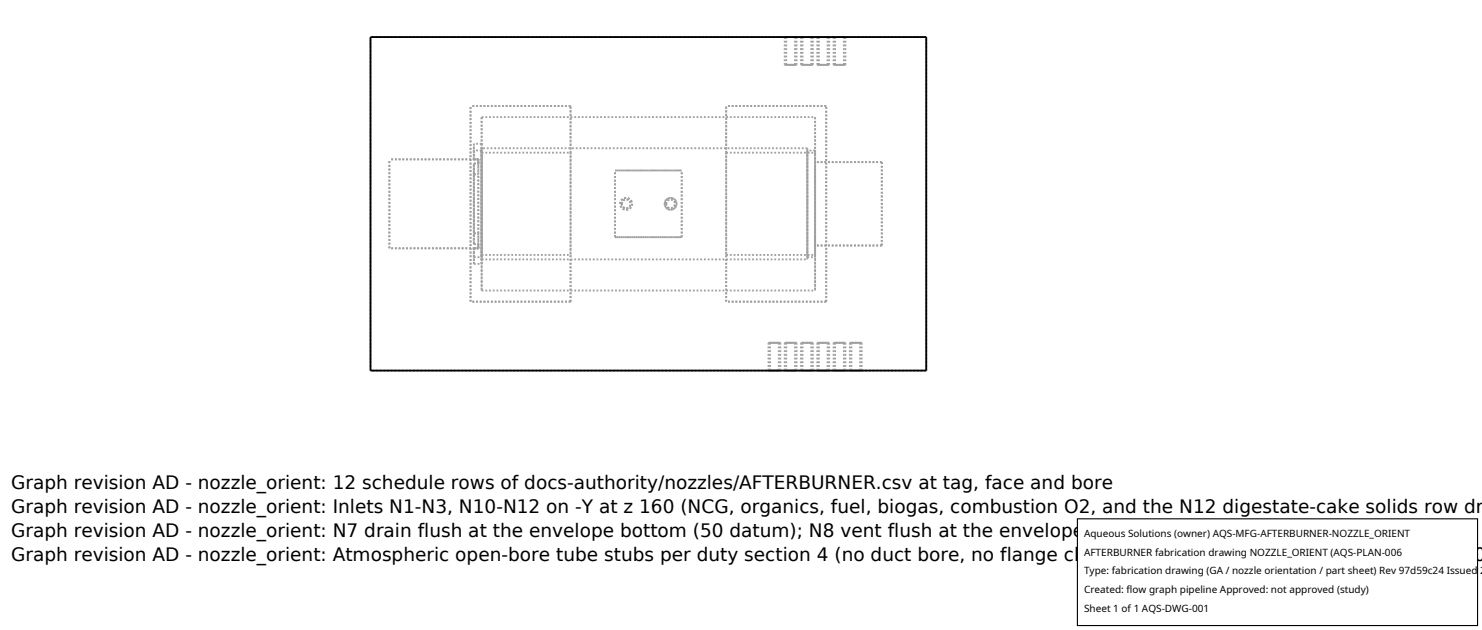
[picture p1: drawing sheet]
<svg xmlns="http://www.w3.org/2000/svg" width="212mm" height="90mm" viewBox="0 0 212 90" stroke-linecap="round" stroke-linejoin="round" font-family="sans-serif">
<defs><g id="words">
<g font-size="2.6">
<text x="1.6" y="69.8">Graph revision AD - nozzle_orient: 12 schedule rows of docs-authority/nozzles/AFTERBURNER.csv at tag, face and bore</text>
<text x="1.6" y="73.3">Graph revision AD - nozzle_orient: Inlets N1-N3, N10-N12 on -Y at z 160 (NCG, organics, fuel, biogas, combustion O2, and the N12 digestate-cake solids row dr</text>
<text x="1.6" y="76.7">Graph revision AD - nozzle_orient: N7 drain flush at the envelope bottom (50 datum); N8 vent flush at the envelope top (800 datum is the box top)</text>
<text x="1.6" y="80.2">Graph revision AD - nozzle_orient: Atmospheric open-bore tube stubs per duty section 4 (no duct bore, no flange class); the schedule rating column (Class 150</text>
</g>
<g font-size="1.4">
<text x="154.8" y="76.6">Aqueous Solutions (owner) AQS-MFG-AFTERBURNER-NOZZLE_ORIENT</text>
<text x="154.8" y="79.3">AFTERBURNER fabrication drawing NOZZLE_ORIENT (AQS-PLAN-006</text>
<text x="154.8" y="82">Type: fabrication drawing (GA / nozzle orientation / part sheet) Rev 97d59c24 Issued 2</text>
<text x="154.8" y="84.7">Created: flow graph pipeline Approved: not approved (study)</text>
<text x="154.8" y="87.4">Sheet 1 of 1 AQS-DWG-001</text>
</g>
</g></defs>
<g fill="none" stroke="#a0a0a0" stroke-width=".26" stroke-dasharray=".3 .3" stroke-linecap="butt">
<path d="M68.8 16.7v24.8M68.8 16.7h47.6M81.5 15.1h-14.3M112.1 9.3v-4M112.1 9.3h1.7M112.1 5.3h1.7M112.3 9.3v-4M112.3 9.3h1.2M112.3 5.3h1.2M113.5 9.3h-1.2M113.5 5.3h-1.2M113.5 5.3v4"/>
<path d="M113.8 9.3h-1.7M113.8 5.3h-1.7M113.8 5.3v4M114.4 9.3v-4M114.4 9.3h1.7M114.4 5.3h1.7M114.6 9.3v-4M114.6 9.3h1.3M114.6 5.3h1.3M115.9 9.3h-1.3M115.9 5.3h-1.3M115.9 5.3v4"/>
<path d="M116.1 9.3h-1.7M116.1 5.3h-1.7M116.1 5.3v4M116.4 16.7v24.8M116.7 9.3v-4M116.7 9.3h1.7M116.7 5.3h1.7M117 9.3v-4M117 9.3h1.2M117 5.3h1.2M118 15.1h-14.3M118.2 9.3h-1.2"/>
<path d="M118.2 5.3h-1.2M118.2 5.3v4M118.4 9.3h-1.7M118.4 5.3h-1.7M118.4 5.3v4M119.1 9.3v-4M119.1 9.3h1.6M119.1 5.3h1.6M119.3 9.3v-4M119.3 9.3h1.2M119.3 5.3h1.2M120.5 9.3h-1.2"/>
<path d="M120.5 5.3h-1.2M120.5 5.3v4M120.7 9.3h-1.6M120.7 5.3h-1.6M120.7 5.3v4M132.3 5.3h-79.4M55.6 35.5v-12.7M67.7 22.8v-2.3M67.7 22.8h.6M67.7 23.3h.6M67.7 34.9v-11.6M67.7 34.9h.6"/>
<path d="M67.7 35.5h.6M67.7 35.5v2.2M67.7 37.7v-2.2M67.7 23.3v11.6M67.7 20.5v2.3M67.7 22.8v-1.3M67.7 21.5v1.3M67.7 34.9v-1.6M67.7 33.3h.6M67.7 24.9h.6M67.7 24.9v-1.6M67.7 33.3v-8.4"/>
<path d="M67.7 35.5v1.2M67.7 36.7v-1.2M67.7 24.9v8.4M67.7 37.7h1.1M67.7 36.7h1.1M68.3 22.8v.5M68.3 34.9v.6M68.3 35.5v-.6M68.3 23.3v-.5M68.3 22.8h-12.7M68.3 33.3v-8.4M68.3 35.5h-12.7"/>
<path d="M68.3 22.8v2.1M68.3 33.3v2.2M68.3 35.5v-2.2M68.3 24.9v-2.1M68.8 21.8v-5.1M68.8 21.8h12.7M68.8 36.4h12.7M68.8 21.8v14.6M68.8 20.5v17.2M68.8 37.7v-17.2M68.8 20.5h-1.1M68.8 21.2v15.8"/>
<path d="M68.8 37v-15.8M68.8 21.5v15.2M68.8 36.7v-15.2M68.8 21.5h-1.1M68.8 37h46.5M81.5 21.8v14.6M81.5 21.8v-6.7M87.8 24.3h9.6M87.8 33.9v-9.6M87.8 33.9h9.6M88.6 29.1l.2-.6 .6-.2 .6 .2 .3 .6-.2 .6-.6 .2-.7-.2-.2-.6M88.8 29.1l.2-.4 .4-.2 .5 .1 .2 .5-.2 .4-.5 .2-.4-.1-.2-.5"/>
<path d="M94.9 29.1l.3-.6 .5-.2 .6 .2 .3 .6-.2 .6-.6 .2-.6-.2-.3-.6M94.9 29.1l.3 .6 .5 .2 .6-.1 .3-.7-.2-.6-.6-.2-.6 .2-.3 .6M95.2 29.1l.1 .4 .5 .2 .4-.1 .2-.5-.2-.4-.4-.2-.4 .1-.2 .5M95.2 29.1l.1-.4 .5-.2 .4 .1 .2 .5-.2 .4-.4 .2-.4-.1-.2-.5M97.4 33.9v-9.6M97.4 24.3h-9.6M97.4 33.9h-9.6M103.7 21.8v14.6M103.7 21.8v-6.7M103.7 36.4h12.7M103.7 21.8h12.7M115.3 21.5v15.2"/>
<path d="M115.3 36.7v-15.2M115.3 21.2v15.8M115.3 37v-15.8M115.3 21.2h-46.5M115.3 36.7h1.1M116.4 36.4v-14.6M116.4 21.8v-5.1M116.4 21.5v1.7M116.4 23.2v-1.7M116.4 24.3v-1.1M116.4 33.9v-9.6M116.4 35.1v-1.2"/>
<path d="M116.4 35.1v1.6M116.4 36.7v-1.6M116.4 33.9v1.2M116.4 24.3v9.6M116.4 23.2v1.1M116.4 21.5h-1.1M125.9 23.2h-9.5M125.9 35.1v-11.9M125.9 35.1h-9.5M52.9 52.9v-47.6M67.2 43.1v-28M68.8 41.5v-5.1"/>
<path d="M68.8 41.5h47.6M81.5 43.1v-28M81.5 43.1h-14.3M81.5 43.1v-6.7M103.7 43.1v-28M103.7 43.1v-6.7M109.8 48.9v4M109.8 48.9h1.7M109.8 52.9h1.7M110 48.9v4M110 48.9h1.2M110 52.9h1.2"/>
<path d="M111.2 48.9h-1.2M111.2 52.9h-1.2M111.2 52.9v-4M111.5 48.9h-1.7M111.5 52.9h-1.7M111.5 52.9v-4M112.1 48.9v4M112.1 48.9h1.7M112.1 52.9h1.7M112.3 48.9v4M112.3 48.9h1.2M112.3 52.9h1.2"/>
<path d="M113.5 48.9h-1.2M113.5 52.9h-1.2M113.5 52.9v-4M113.8 48.9h-1.7M113.8 52.9h-1.7M113.8 52.9v-4M114.4 48.9v4M114.4 48.9h1.7M114.4 52.9h1.7M114.6 48.9v4M114.6 48.9h1.3M114.6 52.9h1.3"/>
<path d="M115.9 48.9h-1.3M115.9 52.9h-1.3M115.9 52.9v-4M116.1 48.9h-1.7M116.1 52.9h-1.7M116.1 52.9v-4M116.4 41.5v-5.1M116.7 48.9v4M116.7 48.9h1.7M116.7 52.9h1.7M117 48.9v4M117 48.9h1.2"/>
<path d="M117 52.9h1.2M118 43.1v-28M118 43.1h-14.3M118.2 48.9h-1.2M118.2 52.9h-1.2M118.2 52.9v-4M118.4 48.9h-1.7M118.4 52.9h-1.7M118.4 52.9v-4M119.1 48.9v4M119.1 48.9h1.6M119.1 52.9h1.6"/>
<path d="M119.3 48.9v4M119.3 48.9h1.2M119.3 52.9h1.2M120.5 48.9h-1.2M120.5 52.9h-1.2M120.5 52.9v-4M120.7 48.9h-1.6M120.7 52.9h-1.6M120.7 52.9v-4M121.4 48.9v4M121.4 48.9h1.7M121.4 52.9h1.7"/>
<path d="M121.6 48.9v4M121.6 48.9h1.3M121.6 52.9h1.3M122.9 48.9h-1.3M122.9 52.9h-1.3M122.9 52.9v-4M123.1 48.9h-1.7M123.1 52.9h-1.7M123.1 52.9v-4M132.3 52.9v-47.6M132.3 52.9h-79.4"/>
</g>
<path d="M52.9 5.3h79.4v47.6h-79.4z" fill="none" stroke="#000" stroke-width=".26"/>
<path d="M153.9 74.1h57.1v15.2h-57.1z" fill="#fff" stroke="#000" stroke-width=".16"/>
<use href="#words"/>
</svg>
